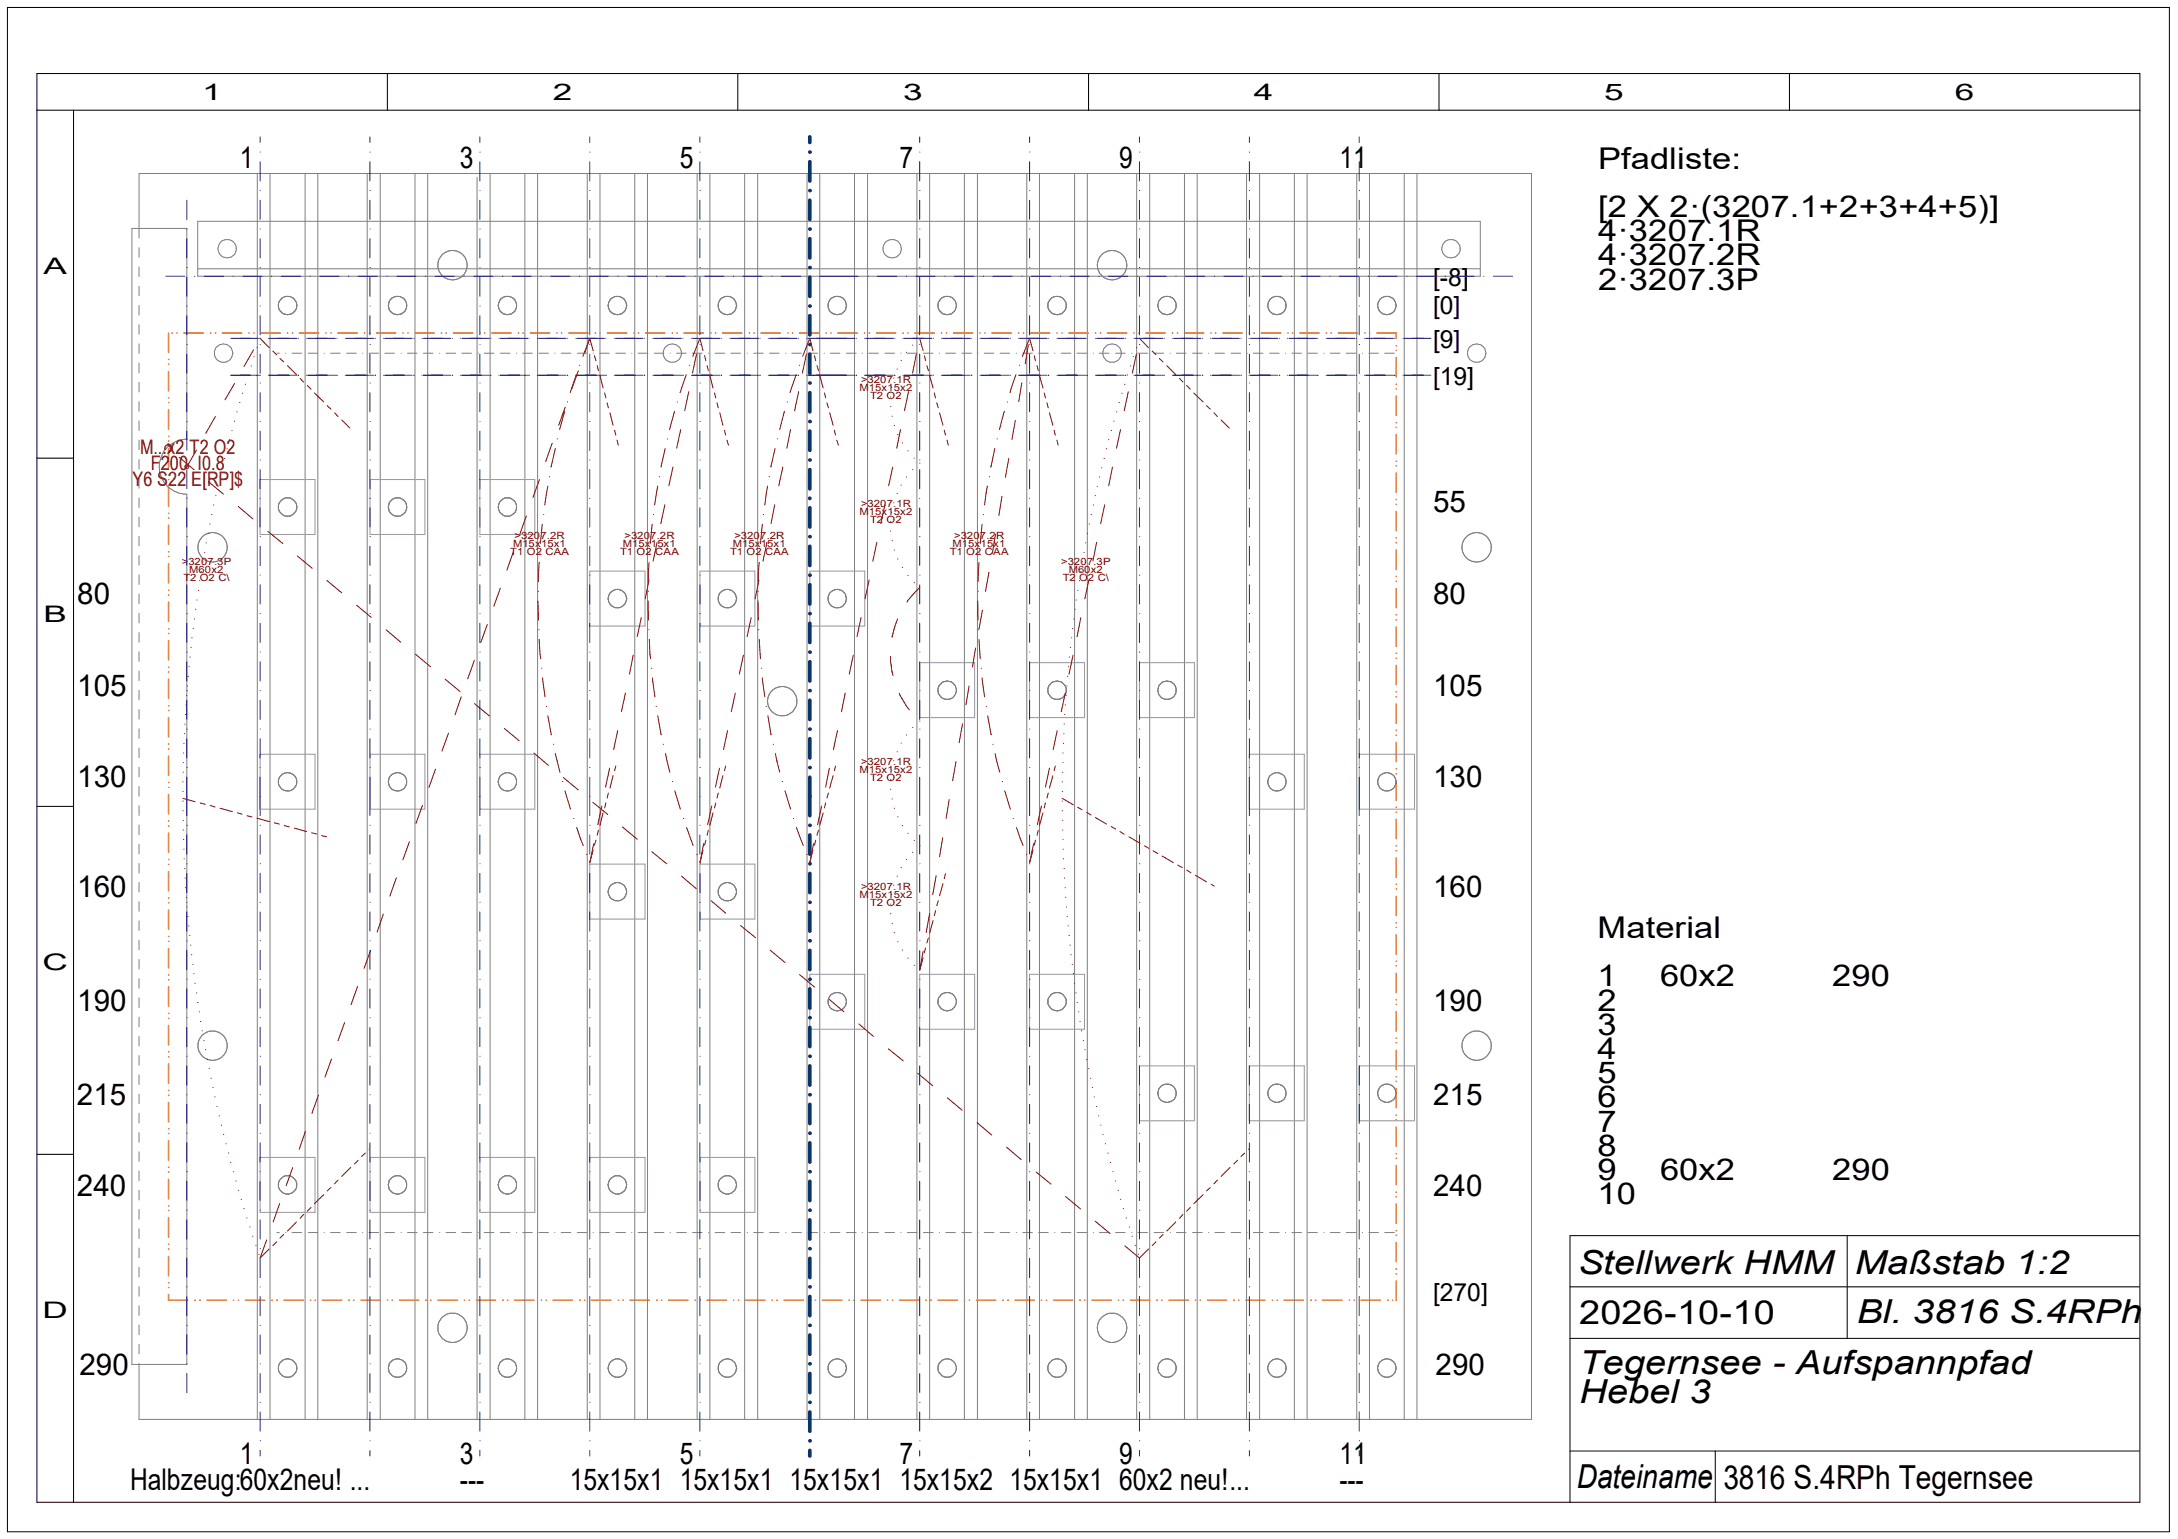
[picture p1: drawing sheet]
<svg xmlns="http://www.w3.org/2000/svg" width="297mm" height="210mm" viewBox="0 0 297 210" stroke-linecap="round" stroke-linejoin="round" font-family="sans-serif">
<defs><g id="words">
<g font-size="4.5">
<text x="215.2" y="173.8">Stellwerk HMM</text>
<text x="253" y="173.8">Maßstab 1:2</text>
<text x="215.4" y="180.6">2026-10-10</text>
<text x="253.2" y="180.5">Bl. 3816 S.4RPh</text>
<text x="215.4" y="187.4">Tegernsee - Aufspannpfad</text>
<text x="215.4" y="191.4">Hebel 3</text>
<text x="215.1" y="203">Dateiname</text>
<text x="235" y="203">3816 S.4RPh Tegernsee</text>
</g>
<g font-size="4.1">
<text x="32.7" y="22.9">1</text>
<text x="62.7" y="22.9">3</text>
<text x="92.7" y="22.9">5</text>
<text x="122.7" y="22.9">7</text>
<text x="152.7" y="22.9">9</text>
<text x="182.7" y="22.9">11</text>
<text x="218" y="23">Pfadliste:</text>
<text x="218" y="29.6">[2 X 2·(3207.1+2+3+4+5)]</text>
<text x="218" y="32.9">4·3207.1R</text>
<text x="218" y="36.2">4·3207.2R</text>
<text x="218" y="39.5">2·3207.3P</text>
<text x="195.4" y="69.9">55</text>
<text x="10.5" y="82.4">80</text>
<text x="195.4" y="82.4">80</text>
<text x="10.5" y="94.9">105</text>
<text x="195.4" y="94.9">105</text>
<text x="10.5" y="107.4">130</text>
<text x="195.4" y="107.4">130</text>
<text x="10.5" y="122.3">160</text>
<text x="195.4" y="122.3">160</text>
<text x="217.9" y="128">Material</text>
<text x="10.5" y="137.8">190</text>
<text x="195.4" y="137.8">190</text>
<text x="217.9" y="134.5">1</text>
<text x="217.9" y="137.8">2</text>
<text x="226.4" y="134.5">60x2</text>
<text x="249.9" y="134.5">290</text>
<text x="217.9" y="141.1">3</text>
<text x="217.9" y="144.4">4</text>
<text x="217.9" y="147.7">5</text>
<text x="10.5" y="150.7">215</text>
<text x="195.4" y="150.7">215</text>
<text x="217.9" y="151">6</text>
<text x="217.9" y="154.3">7</text>
<text x="217.9" y="157.6">8</text>
<text x="217.9" y="161">9</text>
<text x="226.4" y="161">60x2</text>
<text x="249.9" y="161">290</text>
<text x="10.5" y="163.2">240</text>
<text x="195.4" y="163.2">240</text>
<text x="217.9" y="164.3">10</text>
<text x="10.8" y="187.6">290</text>
<text x="195.8" y="187.6">290</text>
<text x="17.7" y="203.2">Halbzeug:60x2neu! ...</text>
<text x="32.7" y="199.7">1</text>
<text x="62.7" y="199.7">3</text>
<text x="62.7" y="203.2">---</text>
<text x="77.7" y="203.2">15x15x1 15x15x1 15x15x1 15x15x2 15x15x1 60x2 neu!...</text>
<text x="92.7" y="199.7">5</text>
<text x="122.7" y="199.7">7</text>
<text x="152.7" y="199.7">9</text>
<text x="182.7" y="199.7">11</text>
<text x="182.7" y="203.2">---</text>
</g>
<g font-size="3.4">
<text x="195.4" y="38.9">[-8]</text>
<text x="195.4" y="47.5">[9]</text>
<text x="195.4" y="42.9">[0]</text>
<text x="195.4" y="52.5">[19]</text>
<text x="195.4" y="177.5">[270]</text>
</g>
<g font-size="3.1">
<text x="27.6" y="13.6">1</text>
<text x="75.4" y="13.6">2</text>
<text x="123.2" y="13.6">3</text>
<text x="171" y="13.6">4</text>
<text x="218.8" y="13.6">5</text>
<text x="266.6" y="13.6">6</text>
<text x="5.9" y="37.3">A</text>
<text x="5.9" y="84.8">B</text>
<text x="5.8" y="132.3">C</text>
<text x="5.8" y="179.7">D</text>
</g>
<g font-size="2.7" fill="#800000">
<text x="19.1" y="61.9">M...x2 T2 O2</text>
<text x="20.6" y="64.1">F200 I0.8</text>
<text x="18.1" y="66.3">Y6 S22 E[RP]$</text>
</g>
<g font-size="1.4" fill="#800000">
<text x="117.2" y="53.3">M15x15x2</text>
<text x="117.4" y="52.2">&gt;3207.1R</text>
<text x="118.7" y="54.4">T2 O2</text>
<text x="117.2" y="70.3">M15x15x2</text>
<text x="117.4" y="69.2">&gt;3207.1R</text>
<text x="118.7" y="71.4">T2 O2</text>
<text x="24.8" y="77">&gt;3207.3P</text>
<text x="69.6" y="75.6">T1 O2 CAA</text>
<text x="70" y="74.5">M15x15x1</text>
<text x="70.2" y="73.4">&gt;3207.2R</text>
<text x="84.6" y="75.6">T1 O2 CAA</text>
<text x="85" y="74.5">M15x15x1</text>
<text x="85.2" y="73.4">&gt;3207.2R</text>
<text x="99.6" y="75.6">T1 O2 CAA</text>
<text x="99.9" y="74.5">M15x15x1</text>
<text x="100.2" y="73.4">&gt;3207.2R</text>
<text x="129.5" y="75.6">T1 O2 CAA</text>
<text x="129.9" y="74.5">M15x15x1</text>
<text x="130.1" y="73.4">&gt;3207.2R</text>
<text x="144.7" y="77">&gt;3207.3P</text>
<text x="25" y="79.2">T2 O2 C\</text>
<text x="25.8" y="78.1">M60x2</text>
<text x="144.9" y="79.2">T2 O2 C\</text>
<text x="145.8" y="78.1">M60x2</text>
<text x="117.2" y="105.5">M15x15x2</text>
<text x="117.4" y="104.4">&gt;3207.1R</text>
<text x="118.7" y="106.6">T2 O2</text>
<text x="117.2" y="122.5">M15x15x2</text>
<text x="117.4" y="121.4">&gt;3207.1R</text>
<text x="118.7" y="123.6">T2 O2</text>
</g>
</g></defs>
<g fill="none" stroke="#000" stroke-width=".14">
<path d="M1 1h294.9v207.9h-294.9zM5 10h286.8v194.9h-286.8zM5 15h286.8M10 15v189.9M52.8 10v5M100.6 10v5M148.5 10v5M196.3 10v5M244 10v5M5 62.5h5M5 110h5M5 157.4h5"/>
<path d="M214.1 175.5h77.7M251.9 168.5v14M291.8 168.5h-77.7v36.4M214.1 182.5h77.7M214.1 197.9h77.7M233.9 197.9v7"/>
</g>
<g fill="none" stroke="#808080" stroke-width=".14">
<path d="M19 32.5v-8.8h189.9v169.9h-189.9v-7.6M19 33.8v1.3M19 36.4v1.3M19 39v1.3M27 30.2h174.9v7.5h-174.9zM27 36.7h174.9M32.2 33.9h.1M35.1 23.7v169.9M36.8 23.7v169.9M41.6 23.7v169.9M43.3 23.7v169.9M50.1 23.7v169.9"/>
<path d="M51.9 23.7v169.9M56.6 23.7v169.9M58.3 23.7v169.9M63.7 36.2h.1M65.1 24.2v169.4M66.8 23.7v169.9M71.6 23.7v169.9M73.3 23.7v169.9M80.1 23.7v169.9M81.8 23.7v169.9M86.6 23.7v169.9M88.3 23.7v169.9"/>
<path d="M95.1 23.7v169.9M96.8 23.7v169.9M101.6 23.7v169.9M103.3 23.7v169.9M110.1 23.7v169.9M111.8 23.7v169.9M116.5 23.7v169.9M118.3 23.7v169.9M122.9 33.9h.1M125 23.7v169.9M126.8 23.7v169.9M131.5 23.7v169.9"/>
<path d="M133.3 23.7v169.9M140 23.7v169.9M141.8 23.7v169.9M146.6 23.7v169.9M148.3 23.7v169.9M153.7 36.2h.1M155 23.7v169.9M156.8 23.7v169.9M161.5 23.7v169.9M163.3 23.7v169.9M170 23.7v169.9M171.8 23.7v169.9"/>
<path d="M176.5 23.7v169.9M178.3 23.7v169.9M185 23.7v169.9M186.8 23.7v169.9M191.5 23.7v169.9M193.2 23.7v169.9M199.1 33.9h.1M19 41.7v1.3M19 44.3v1.3M19 46.9v1.3M19 49.5v1.3M19 52.2v1.3"/>
<path d="M19 54.8v1.3M19 57.4v1.3M25.5 59.9v-28.7h-7.5v154.9h7.5v-118.7a3.4 3.4 0 0 1-1.7-.4l-.8-.5a3.8 3.8 0 0 1 0-5.7l1.3-.7 1.2-.2M31.7 48.2h.1M37.8 48.2h.3M38.9 48.2h.1M39.8 48.2h1.3M40.5 41.7h.1M42 48.2h1.3M44.2 48.2h.1M45.1 48.2h1.3M47.3 48.2h1.3"/>
<path d="M49.4 48.2h.1M50.3 48.2h1.3M52.5 48.2h1.3M54.7 48.2h.1M55.5 41.7h.1M55.6 48.2h1.3M57.7 48.2h1.4M59.9 48.2h.1M60.8 48.2h1.3M63 48.2h1.3M65.2 48.2h.1M66 48.2h1.3"/>
<path d="M68.2 48.2h1.4M70.4 41.7h.1M70.4 48.2h.1M71.3 48.2h1.3M73.5 48.2h1.3M75.6 48.2h.1M76.5 48.2h1.3M78.7 48.2h1.3M80.9 48.2h.1M81.8 48.2h1.3M84 48.2h1.3M85.5 41.7h.1"/>
<path d="M86.1 48.2h.1M87 48.2h1.3M89.2 48.2h1.3M91.4 48.2h.1M92.3 48.2h1.3M94.4 48.2h1.4M96.6 48.2h.1M97.5 48.2h1.3M99.7 48.2h1.3M100.5 41.7h.1M101.9 48.2h.1M102.8 48.2h1.3"/>
<path d="M104.9 48.2h1.4M107.1 48.2h.1M108 48.2h1.3M110.2 48.2h1.3M112.4 48.2h.1M113.2 48.2h1.4M115.4 41.7h.1M115.4 48.2h1.4M117.6 48.2h.1M118.5 48.2h1.3M120.7 48.2h1.3M122.8 48.2h.1"/>
<path d="M123.7 48.2h1.3M125.9 48.2h1.4M128.1 48.2h.1M129 48.2h1.3M130.4 41.7h.1M131.2 48.2h1.3M133.3 48.2h.1M134.2 48.2h1.3M136.4 48.2h1.3M138.6 48.2h.1M139.5 48.2h1.3M141.6 48.2h1.4"/>
<path d="M143.8 48.2h.1M144.7 48.2h1.3M145.4 41.7h.1M146.9 48.2h1.3M149.1 48.2h.1M149.9 48.2h1.4M152.1 48.2h1.4M154.3 48.2h.1M155.2 48.2h1.3M157.4 48.2h1.3M159.6 48.2h.1M160.4 41.7h.1"/>
<path d="M160.4 48.2h1.4M162.6 48.2h1.4M164.8 48.2h.1M165.7 48.2h1.3M167.9 48.2h1.3M170 48.2h.1M170.9 48.2h1.4M173.1 48.2h1.4M175.3 48.2h.1M175.4 41.7h.1M176.2 48.2h1.3M178.3 48.2h1.4"/>
<path d="M180.5 48.2h.1M181.4 48.2h1.3M183.6 48.2h1.3M185.8 48.2h.1M186.7 48.2h1.3M188.8 48.2h1.4M190.4 41.7h.1M202.6 48.2h.1M19 60v1.3M19 62.7v1.3M19 65.3v1.3M19 67.9v1.3"/>
<path d="M19 70.5v1.3M19 73.2v1.3M19 75.8v1.3M19 78.4v1.3M31 74.6h.1M40.5 69.2h.1M55.5 69.2h.1M70.4 69.2h.1M203.4 74.6h.1M19 81v1.3M19 83.7v1.3M19 86.3v1.3"/>
<path d="M19 88.9v1.3M19 91.5v1.3M19 94.1v1.4M19 96.8v1.3M19 99.4v1.3M85.5 81.7h.1M100.5 81.7h.1M108.7 95.6h.1M115.4 81.7h.1M130.4 94.1h.1M145.4 94.1h.1M160.4 94.1h.1"/>
<path d="M19 102v1.3M19 104.6v1.4M19 107.3v1.3M19 109.9v1.3M19 112.5v1.3M19 115.1v1.4M19 117.8v1.3M38 106.6h.1M53 106.6h.1M67.9 106.6h.1M172.9 106.6h.1M187.9 106.6h.1"/>
<path d="M19 120.4v1.3M19 123v1.3M19 125.6v1.3M19 128.2v1.3M19 130.9v1.3M19 133.5v1.3M19 136.1v1.3M19 138.7v1.3M82.9 121.6h.1M98 121.6h.1M112.9 136.6h.1M127.9 136.6h.1"/>
<path d="M142.9 136.6h.1M19 141.4v1.3M19 144v1.3M19 146.6v1.3M19 149.2v1.3M19 151.8v1.4M19 154.5v1.3M19 157.1v1.3M19 159.7v1.3M31 142.6h.1M157.9 149.1h.1M172.9 149.1h.1"/>
<path d="M187.9 149.1h.1M203.4 142.6h.1M19 162.3v1.4M19 165v1.3M19 167.6v1.3M19 170.2v1.3M19 172.8v1.4M19 175.5v1.3M19 178.1v1.3M37.8 168.1h.3M38 161.6h.1M38.9 168.1h.1"/>
<path d="M39.8 168.1h1.3M42 168.1h1.3M44.2 168.1h.1M45.1 168.1h1.3M47.3 168.1h1.3M49.4 168.1h.1M50.3 168.1h1.3M52.5 168.1h1.3M53 161.6h.1M54.7 168.1h.1M55.6 168.1h1.3M57.7 168.1h1.4"/>
<path d="M59.9 168.1h.1M60.8 168.1h1.3M63 168.1h1.3M65.2 168.1h.1M66 168.1h1.3M67.9 161.6h.1M68.2 168.1h1.4M70.4 168.1h.1M71.3 168.1h1.3M73.5 168.1h1.3M75.6 168.1h.1M76.5 168.1h1.3"/>
<path d="M78.7 168.1h1.3M80.9 168.1h.1M81.8 168.1h1.3M82.9 161.6h.1M84 168.1h1.3M86.1 168.1h.1M87 168.1h1.3M89.2 168.1h1.3M91.4 168.1h.1M92.3 168.1h1.3M94.4 168.1h1.4M96.6 168.1h.1"/>
<path d="M97.5 168.1h1.3M98 161.6h.1M99.7 168.1h1.3M101.9 168.1h.1M102.8 168.1h1.3M104.9 168.1h1.4M107.1 168.1h.1M108 168.1h1.3M110.2 168.1h1.3M112.4 168.1h.1M113.2 168.1h1.4M115.4 168.1h1.4"/>
<path d="M117.6 168.1h.1M118.5 168.1h1.3M120.7 168.1h1.3M122.8 168.1h.1M123.7 168.1h1.3M125.9 168.1h1.4M128.1 168.1h.1M129 168.1h1.3M131.2 168.1h1.3M133.3 168.1h.1M134.2 168.1h1.3M136.4 168.1h1.3"/>
<path d="M138.6 168.1h.1M139.5 168.1h1.3M141.6 168.1h1.4M143.8 168.1h.1M144.7 168.1h1.3M146.9 168.1h1.3M149.1 168.1h.1M149.9 168.1h1.4M152.1 168.1h1.4M154.3 168.1h.1M155.2 168.1h1.3M157.4 168.1h1.3"/>
<path d="M159.6 168.1h.1M160.4 168.1h1.4M162.6 168.1h1.4M164.8 168.1h.1M165.7 168.1h1.3M167.9 168.1h1.3M170 168.1h.1M170.9 168.1h1.4M173.1 168.1h1.4M175.3 168.1h.1M176.2 168.1h1.3M178.3 168.1h1.4"/>
<path d="M180.5 168.1h.1M181.4 168.1h1.3M183.6 168.1h1.3M185.8 168.1h.1M186.7 168.1h1.3M188.8 168.1h1.4M19 180.7v1.3M19 183.3v1.4M40.5 186.6h.1M55.5 186.6h.1M63.7 181.1h.1M70.4 186.6h.1"/>
<path d="M85.5 186.6h.1M100.5 186.6h.1M115.4 186.6h.1M130.4 186.6h.1M145.4 186.6h.1M153.7 181.1h.1M160.4 186.6h.1M175.4 186.6h.1M190.4 186.6h.1"/>
<circle cx="31" cy="33.9" r="1.25"/>
<circle cx="61.7" cy="36.2" r="2.01"/>
<circle cx="121.7" cy="33.9" r="1.25"/>
<circle cx="151.7" cy="36.2" r="2.01"/>
<circle cx="197.9" cy="33.9" r="1.25"/>
<circle cx="30.5" cy="48.2" r="1.26"/>
<circle cx="39.2" cy="41.7" r="1.25"/>
<circle cx="54.2" cy="41.7" r="1.27"/>
<circle cx="69.2" cy="41.7" r="1.26"/>
<circle cx="84.2" cy="41.7" r="1.27"/>
<circle cx="91.7" cy="48.2" r="1.25"/>
<circle cx="99.2" cy="41.6" r="1.26"/>
<circle cx="114.2" cy="41.7" r="1.25"/>
<circle cx="129.2" cy="41.7" r="1.25"/>
<circle cx="144.2" cy="41.7" r="1.25"/>
<circle cx="151.7" cy="48.2" r="1.26"/>
<circle cx="159.2" cy="41.7" r="1.27"/>
<circle cx="174.2" cy="41.7" r="1.26"/>
<circle cx="189.1" cy="41.7" r="1.27"/>
<circle cx="201.4" cy="48.2" r="1.25"/>
<circle cx="29" cy="74.7" r="2.01"/>
<circle cx="39.2" cy="69.2" r="1.26"/>
<circle cx="54.2" cy="69.2" r="1.25"/>
<circle cx="69.2" cy="69.2" r="1.25"/>
<circle cx="201.4" cy="74.6" r="2.02"/>
<circle cx="84.2" cy="81.7" r="1.25"/>
<circle cx="99.2" cy="81.6" r="1.26"/>
<circle cx="106.7" cy="95.6" r="2"/>
<circle cx="114.2" cy="81.7" r="1.25"/>
<circle cx="129.2" cy="94.1" r="1.27"/>
<circle cx="144.2" cy="94.1" r="1.27"/>
<circle cx="159.1" cy="94.1" r="1.27"/>
<circle cx="39.2" cy="106.6" r="1.26"/>
<circle cx="54.2" cy="106.6" r="1.25"/>
<circle cx="69.2" cy="106.7" r="1.26"/>
<circle cx="174.1" cy="106.7" r="1.26"/>
<circle cx="189.1" cy="106.6" r="1.26"/>
<circle cx="84.2" cy="121.6" r="1.25"/>
<circle cx="99.2" cy="121.6" r="1.25"/>
<circle cx="114.2" cy="136.6" r="1.25"/>
<circle cx="129.2" cy="136.6" r="1.25"/>
<circle cx="144.2" cy="136.6" r="1.25"/>
<circle cx="29" cy="142.6" r="2"/>
<circle cx="159.2" cy="149.1" r="1.25"/>
<circle cx="174.1" cy="149.1" r="1.25"/>
<circle cx="189.1" cy="149.1" r="1.26"/>
<circle cx="201.4" cy="142.6" r="1.99"/>
<circle cx="39.2" cy="161.6" r="1.24"/>
<circle cx="54.2" cy="161.6" r="1.26"/>
<circle cx="69.2" cy="161.6" r="1.26"/>
<circle cx="84.2" cy="161.6" r="1.26"/>
<circle cx="99.2" cy="161.6" r="1.25"/>
<circle cx="39.2" cy="186.6" r="1.26"/>
<circle cx="54.2" cy="186.6" r="1.26"/>
<circle cx="61.7" cy="181.1" r="1.98"/>
<circle cx="69.2" cy="186.6" r="1.25"/>
<circle cx="84.2" cy="186.6" r="1.25"/>
<circle cx="99.2" cy="186.6" r="1.26"/>
<circle cx="114.2" cy="186.6" r="1.25"/>
<circle cx="129.2" cy="186.6" r="1.26"/>
<circle cx="144.2" cy="186.6" r="1.26"/>
<circle cx="151.7" cy="181.1" r="2.01"/>
<circle cx="159.2" cy="186.6" r="1.26"/>
<circle cx="174.2" cy="186.6" r="1.25"/>
<circle cx="189.2" cy="186.6" r="1.25"/>
</g>
<g fill="none" stroke="#ff8000" stroke-width=".21">
<path d="M23 45.4v2.6M23 50.7v2.6M23 55.9v2.6M23 49h.1M23 49.7h.1M23 54.3h.1M23 54.9h.1M23 59.5h.1M23.4 45.4h.1M24.1 45.4h.1M25.1 45.4h2.6M28.7 45.4h.1"/>
<path d="M29.4 45.4h.1M30.3 45.4h2.7M33.9 45.4h.1M34.6 45.4h.1M35.6 45.4h2.6M39.2 45.4h.1M39.9 45.4h.1M40.8 45.4h2.7M44.4 45.4h.1M45.1 45.4h.1M46.1 45.4h2.6M49.7 45.4h.1"/>
<path d="M50.4 45.4h.1M51.3 45.4h2.7M54.9 45.4h.1M55.6 45.4h.1M56.6 45.4h2.6M60.2 45.4h.1M60.8 45.4h.1M61.8 45.4h2.7M65.4 45.4h.1M66.1 45.4h.1M67.1 45.4h2.6M70.7 45.4h.1"/>
<path d="M71.3 45.4h.1M72.3 45.4h2.7M75.9 45.4h.1M76.6 45.4h.1M77.6 45.4h2.6M81.2 45.4h.1M81.8 45.4h.1M82.8 45.4h2.7M86.4 45.4h.1M87.1 45.4h.1M88 45.4h2.7M91.7 45.4h.1"/>
<path d="M92.3 45.4h.1M93.3 45.4h2.6M96.9 45.4h.1M97.6 45.4h.1M98.5 45.4h2.7M102.2 45.4h.1M102.8 45.4h.1M103.8 45.4h2.6M107.4 45.4h.1M108.1 45.4h.1M109 45.4h2.7M112.6 45.4h.1"/>
<path d="M113.3 45.4h.1M114.3 45.4h2.6M117.9 45.4h.1M118.6 45.4h.1M119.5 45.4h2.7M123.1 45.4h.1M123.8 45.4h.1M124.8 45.4h2.6M128.4 45.4h.1M129.1 45.4h.1M130 45.4h2.7M133.6 45.4h.1"/>
<path d="M134.3 45.4h.1M135.3 45.4h2.6M138.9 45.4h.1M139.6 45.4h.1M140.5 45.4h2.7M144.1 45.4h.1M144.8 45.4h.1M145.8 45.4h2.6M149.4 45.4h.1M150.1 45.4h.1M151 45.4h2.7M154.6 45.4h.1"/>
<path d="M155.3 45.4h.1M156.3 45.4h2.6M159.9 45.4h.1M160.6 45.4h.1M161.5 45.4h2.7M165.1 45.4h.1M165.8 45.4h.1M166.8 45.4h2.6M170.4 45.4h.1M171 45.4h.1M172 45.4h2.7M175.6 45.4h.1"/>
<path d="M176.3 45.4h.1M177.3 45.4h2.6M180.9 45.4h.1M181.5 45.4h.1M182.5 45.4h2.7M186.1 45.4h.1M186.8 45.4h.1M187.8 45.4h2.6v.7M190.4 48.8v2.6M190.4 54v2.6M190.4 59.3v2.6M190.4 58.3h.1"/>
<path d="M190.4 57.7h.1M190.4 53h.1M190.4 52.4h.1M190.4 47.8h.1M190.4 47.2h.1M23 61.2v2.6M23 66.4v2.6M23 71.6v2.7M23 76.9v2.6M23 60.2h.1M23 64.8h.1M23 65.4h.1"/>
<path d="M23 70h.1M23 70.7h.1M23 75.3h.1M23 75.9h.1M190.4 64.5v2.6M190.4 68.1v.1M190.4 69.8v2.6M190.4 75v2.6M190.4 79.3h.1M190.4 78.6h.1M190.4 74h.1M190.4 73.4h.1"/>
<path d="M190.4 68.8h.1M190.4 63.5h.1M190.4 62.9h.1M23 82.1v2.7M23 87.4v2.6M23 92.6v2.6M23 97.9v2.6M23 80.5h.1M23 81.2h.1M23 85.8h.1M23 86.4h.1M23 91h.1"/>
<path d="M23 91.7h.1M23 96.3h.1M23 96.9h.1M190.4 80.3v2.6M190.4 85.5v2.6M190.4 90.8v2.6M190.4 96v2.6M190.4 99.6h.1M190.4 95h.1M190.4 94.4h.1M190.4 89.8h.1M190.4 89.1h.1"/>
<path d="M190.4 84.5h.1M190.4 83.9h.1M23 103.1v2.6M23 108.4v2.6M23 113.6v2.6M23 118.9v2.6M23 101.5h.1M23 102.2h.1M23 106.7h.1M23 107.4h.1M23 112h.1M23 112.6h.1"/>
<path d="M23 117.2h.1M23 117.9h.1M190.4 101.3v2.6M190.4 106.5v2.6M190.4 111.8v2.6M190.4 117v2.6M190.4 116h.1M190.4 115.4h.1M190.4 110.8h.1M190.4 110.1h.1M190.4 105.5h.1M190.4 104.9h.1"/>
<path d="M190.4 100.3h.1M23 124.1v2.6M23 129.4v2.6M23 134.6v2.6M23 139.9v2.6M23 122.5h.1M23 123.1h.1M23 127.7h.1M23 128.4h.1M23 133h.1M23 133.6h.1M23 138.2h.1"/>
<path d="M23 138.9h.1M190.4 122.3v2.6M190.4 127.5v2.6M190.4 132.8v2.6M190.4 138v2.6M190.4 137h.1M190.4 136.4h.1M190.4 131.7h.1M190.4 131.1h.1M190.4 126.5h.1M190.4 125.9h.1M190.4 121.2h.1"/>
<path d="M190.4 120.6h.1M23 145.1v2.6M23 150.4v2.6M23 155.6v2.6M23 143.5h.1M23 144.1h.1M23 148.7h.1M23 149.4h.1M23 154h.1M23 154.6h.1M23 159.2h.1M23 159.9h.1"/>
<path d="M190.4 143.3v2.6M190.4 148.5v2.6M190.4 153.7v2.6M190.4 159v2.6M190.4 158h.1M190.4 157.4h.1M190.4 152.7h.1M190.4 152.1h.1M190.4 147.5h.1M190.4 146.9h.1M190.4 142.2h.1M190.4 141.6h.1"/>
<path d="M23 176.6v.7h2.6M23 160.9v2.6M23 166.1v2.6M23 171.4v2.6M23 164.5h.1M23 165.1h.1M23 169.7h.1M23 170.3h.1M23 175h.1M23 175.6h.1M26.6 177.3h.1M27.3 177.3h.1"/>
<path d="M28.2 177.3h2.7M31.8 177.3h.1M32.5 177.3h.1M33.5 177.3h2.6M37.1 177.3h.1M37.8 177.3h.1M38.7 177.3h2.7M42.3 177.3h.1M43 177.3h.1M44 177.3h2.6M47.6 177.3h.1M48.2 177.3h.1"/>
<path d="M49.2 177.3h2.7M52.8 177.3h.1M53.5 177.3h.1M54.5 177.3h2.6M58.1 177.3h.1M58.7 177.3h.1M59.7 177.3h2.7M63.3 177.3h.1M64 177.3h.1M65 177.3h2.6M68.6 177.3h.1M69.2 177.3h.1"/>
<path d="M70.2 177.3h2.6M73.8 177.3h.1M74.5 177.3h.1M75.4 177.3h2.7M79.1 177.3h.1M79.7 177.3h.1M80.7 177.3h2.6M84.3 177.3h.1M85 177.3h.1M85.9 177.3h2.7M89.6 177.3h.1M90.2 177.3h.1"/>
<path d="M91.2 177.3h2.6M94.8 177.3h.1M95.5 177.3h.1M96.4 177.3h2.7M100 177.3h.1M100.7 177.3h.1M101.7 177.3h2.6M105.3 177.3h.1M106 177.3h.1M106.9 177.3h2.7M110.5 177.3h.1M111.2 177.3h.1"/>
<path d="M112.2 177.3h2.6M115.8 177.3h.1M116.5 177.3h.1M117.4 177.3h2.7M121 177.3h.1M121.7 177.3h.1M122.7 177.3h2.6M126.3 177.3h.1M127 177.3h.1M127.9 177.3h2.7M131.5 177.3h.1M132.2 177.3h.1"/>
<path d="M133.2 177.3h2.6M136.8 177.3h.1M137.5 177.3h.1M138.4 177.3h2.7M142 177.3h.1M142.7 177.3h.1M143.7 177.3h2.6M147.3 177.3h.1M147.9 177.3h.1M148.9 177.3h2.6M152.5 177.3h.1M153.2 177.3h.1"/>
<path d="M154.2 177.3h2.6M157.8 177.3h.1M158.4 177.3h.1M159.4 177.3h2.6M163 177.3h.1M163.7 177.3h.1M164.7 177.3h2.6M168.3 177.3h.1M168.9 177.3h.1M169.9 177.3h2.6M173.5 177.3h.1M174.2 177.3h.1"/>
<path d="M175.1 177.3h2.7M178.8 177.3h.1M179.4 177.3h.1M180.4 177.3h2.6M184 177.3h.1M184.7 177.3h.1M185.6 177.3h2.7M189.3 177.3h.1M189.9 177.3h.1M190.4 164.2v2.6M190.4 169.5v2.6M190.4 173.1h.1"/>
<path d="M190.4 174.7v2.6M190.4 173.7h.1M190.4 168.5h.1M190.4 167.9h.1M190.4 163.2h.1M190.4 162.6h.1"/>
</g>
<g fill="none" stroke="#00f" stroke-width=".14">
<path d="M35.5 18.7v.7M50.5 18.7v.7M65.4 18.7v.7M80.4 18.7v.7M95.5 18.7v.7M125.4 18.7v.7M140.4 18.7v.7M155.4 18.7v.7M170.4 18.7v.7M185.4 18.7v.7M22.6 37.7h2.6M25.5 27.3v2.6"/>
<path d="M25.5 32.6v2.6M25.5 37.8v2.6M25.5 36.5h.1M25.5 31.2h.1M26.5 37.7h.1M27.9 37.7h2.6M31.8 37.7h.1M33.1 37.7h2.6M35.5 36.5h.1M35.5 31.2h.1M35.5 22.1v2.6M35.5 27.3v2.6"/>
<path d="M35.5 32.6v2.6M35.5 37.8v2.6M35.5 26h.1M35.5 20.7h.1M37 37.7h.1M38.4 37.7h2.6M42.3 37.7h.1M43.6 37.7h2.6M47.5 37.7h.1M48.8 37.7h2.7M50.5 36.5h.1M50.5 31.2h.1"/>
<path d="M50.5 26h.1M50.5 20.7h.1M50.5 22.1v2.6M50.5 27.3v2.6M50.5 32.6v2.6M50.5 37.8v2.6M52.8 37.7h.1M54.1 37.7h2.6M58 37.7h.1M59.3 37.7h2.7M63.3 37.7h.1M64.6 37.7h2.6"/>
<path d="M65.4 36.5h.1M65.4 31.2h.1M65.4 26h.1M65.4 20.7h.1M65.4 22.1v2.6M65.4 27.3v2.6M65.4 32.6v2.6M65.4 37.8v2.6M68.5 37.7h.1M69.8 37.7h2.7M73.8 37.7h.1M75.1 37.7h2.6"/>
<path d="M79 37.7h.1M80.3 37.7h2.7M80.4 36.5h.1M80.4 31.2h.1M80.4 26h.1M80.4 20.7h.1M80.4 22.1v2.6M80.4 27.3v2.6M80.4 32.6v2.6M80.4 37.8v2.6M84.3 37.7h.1M85.6 37.7h2.6"/>
<path d="M89.5 37.7h.1M90.8 37.7h2.7M94.8 37.7h.1M95.5 36.5h.1M95.5 31.2h.1M95.5 26h.1M95.5 20.7h.1M95.5 22.1v2.6M95.5 27.3v2.6M95.5 32.6v2.6M95.5 37.8v2.6M96.1 37.7h2.6"/>
<path d="M100 37.7h.1M101.3 37.7h2.6M105.2 37.7h.1M106.5 37.7h2.7M110.5 37.7h.1M111.8 37.7h5.2M118.4 37.7h.1M119.7 37.7h2.6M123.6 37.7h.1M124.9 37.7h2.6M125.4 36.5h.1M125.4 31.2h.1"/>
<path d="M125.4 26h.1M125.4 20.7h.1M125.4 22.1v2.6M125.4 27.3v2.6M125.4 32.6v2.6M125.4 37.8v2.6M128.9 37.7h.1M130.2 37.7h2.6M134.1 37.7h.1M135.4 37.7h2.6M139.4 37.7h.1M140.4 36.5h.1"/>
<path d="M140.4 31.2h.1M140.4 26h.1M140.4 20.7h.1M140.4 22.1v2.6M140.4 27.3v2.6M140.4 32.6v2.6M140.4 37.8v2.6M140.7 37.7h2.6M144.6 37.7h.1M145.9 37.7h2.6M149.9 37.7h.1M151.2 37.7h2.6"/>
<path d="M155.1 37.7h.1M155.4 36.5h.1M155.4 31.2h.1M155.4 26h.1M155.4 20.7h.1M155.4 22.1v2.6M155.4 27.3v2.6M155.4 32.6v2.6M155.4 37.8v2.6M156.4 37.7h2.6M160.4 37.7h.1M161.7 37.7h2.6"/>
<path d="M165.6 37.7h.1M166.9 37.7h2.6M170.4 36.5h.1M170.4 31.2h.1M170.4 26h.1M170.4 20.7h.1M170.4 22.1v2.6M170.4 27.3v2.6M170.4 32.6v2.6M170.4 37.8v2.6M170.9 37.7h.1M172.2 37.7h2.6"/>
<path d="M176.1 37.7h.1M177.4 37.7h2.6M181.4 37.7h.1M182.7 37.7h2.6M185.4 36.5h.1M185.4 31.2h.1M185.4 26h.1M185.4 20.7h.1M185.4 22.1v2.6M185.4 27.3v2.6M185.4 32.6v2.6M185.4 37.8v2.6"/>
<path d="M186.6 37.7h.1M187.9 37.7h2.6M191.9 37.7h.1M193.2 37.7h2.6M197.1 37.7h.1M198.4 37.7h2.6M202.3 37.7h.1M203.7 37.7h2.6M25.5 43.1v2.6M25.5 48.3v2.6M25.5 53.6v2.6M25.5 58.8v2.6"/>
<path d="M25.5 57.5h.1M25.5 52.2h.1M25.5 47h.1M25.5 41.7h.1M31.5 46.1h3.8M31.5 51.2h3.8M35.4 46.1h.1M35.4 51.2h.1M35.5 57.5h.1M35.5 52.2h.1M35.5 47h.1M35.5 41.7h.1"/>
<path d="M35.5 43.1v2.6M35.5 48.3v2.6M35.5 53.6v2.6M35.5 58.8v2.6M36.6 46.1h.1M36.6 51.2h.1M36.7 46.1h3.8M36.7 51.2h3.8M40.7 46.1h.1M40.7 51.2h.1M41.8 46.1h.1M41.8 51.2h.1"/>
<path d="M42 46.1h3.8M42 51.2h3.8M45.9 46.1h.1M45.9 51.2h.1M47.1 46.1h.1M47.1 51.2h.1M47.2 46.1h3.8M47.2 51.2h3.8M50.5 57.5h.1M50.5 52.2h.1M50.5 47h.1M50.5 41.7h.1"/>
<path d="M50.5 43.1v2.6M50.5 48.3v2.6M50.5 53.6v2.6M50.5 58.8v2.6M51.2 46.1h.1M51.2 51.2h.1M52.3 46.1h.1M52.3 51.2h.1M52.5 46.1h3.7M52.5 51.2h3.7M56.4 46.1h.1M56.4 51.2h.1"/>
<path d="M57.5 46.1h.1M57.5 51.2h.1M57.7 46.1h3.8M57.7 51.2h3.8M61.7 46.1h.1M61.7 51.2h.1M62.8 46.1h.1M62.8 51.2h.1M63 46.1h3.7M63 51.2h3.7M65.4 57.5h.1M65.4 52.2h.1"/>
<path d="M65.4 47h.1M65.4 41.7h.1M65.4 43.1v2.6M65.4 48.3v2.6M65.4 53.6v2.6M65.4 58.8v2.6M66.9 46.1h.1M66.9 51.2h.1M68 46.1h.1M68 51.2h.1M68.2 46.1h3.8M68.2 51.2h3.8"/>
<path d="M72.1 46.1h.1M72.1 51.2h.1M73.3 46.1h.1M73.3 51.2h.1M73.4 46.1h3.8M73.4 51.2h3.8M77.4 46.1h.1M77.4 51.2h.1M78.5 46.1h.1M78.5 51.2h.1M78.7 46.1h3.8M78.7 51.2h3.8"/>
<path d="M80.4 57.5h.1M80.4 52.2h.1M80.4 47h.1M80.4 41.7h.1M80.4 43.1v2.6M80.4 48.3v2.6M80.4 53.6v2.6M80.4 58.8v2.6M82.6 46.1h.1M82.6 51.2h.1M83.8 46.1h.1M83.8 51.2h.1"/>
<path d="M83.9 46.1h3.8M83.9 51.2h3.8M87.9 46.1h.1M87.9 51.2h.1M89 46.1h.1M89 51.2h.1M89.2 46.1h3.8M89.2 51.2h3.8M93.1 46.1h.1M93.1 51.2h.1M94.3 46.1h.1M94.3 51.2h.1"/>
<path d="M94.4 46.1h3.8M94.4 51.2h3.8M95.5 57.5h.1M95.5 52.2h.1M95.5 47h.1M95.5 41.7h.1M95.5 43.1v2.6M95.5 48.3v2.6M95.5 53.6v2.6M95.5 58.8v2.6M98.4 46.1h.1M98.4 51.2h.1"/>
<path d="M99.5 46.1h.1M99.5 51.2h.1M99.7 46.1h3.8M99.7 51.2h3.8M103.6 46.1h.1M103.6 51.2h.1M104.8 46.1h.1M104.8 51.2h.1M104.9 46.1h3.8M104.9 51.2h3.8M108.9 46.1h.1M108.9 51.2h.1"/>
<path d="M110 46.1h.1M110 51.2h.1M110.2 46.1h6.4M110.2 51.2h6.4M116.8 46.1h.1M116.8 51.2h.1M117.9 46.1h.1M117.9 51.2h.1M118.1 46.1h3.7M118.1 51.2h3.7M122 46.1h.1M122 51.2h.1"/>
<path d="M123.1 46.1h.1M123.1 51.2h.1M123.3 46.1h3.8M123.3 51.2h3.8M125.4 57.5h.1M125.4 52.2h.1M125.4 47h.1M125.4 41.7h.1M125.4 43.1v2.6M125.4 48.3v2.6M125.4 53.6v2.6M125.4 58.8v2.6"/>
<path d="M127.3 46.1h.1M127.3 51.2h.1M128.4 46.1h.1M128.4 51.2h.1M128.6 46.1h3.7M128.6 51.2h3.7M132.5 46.1h.1M132.5 51.2h.1M133.6 46.1h.1M133.6 51.2h.1M133.8 46.1h3.8M133.8 51.2h3.8"/>
<path d="M137.7 46.1h.1M137.7 51.2h.1M138.9 46.1h.1M138.9 51.2h.1M139.1 46.1h3.7M139.1 51.2h3.7M140.4 57.5h.1M140.4 52.2h.1M140.4 47h.1M140.4 41.7h.1M140.4 43.1v2.6M140.4 48.3v2.6"/>
<path d="M140.4 53.6v2.6M140.4 58.8v2.6M143 46.1h.1M143 51.2h.1M144.1 46.1h.1M144.1 51.2h.1M144.3 46.1h3.8M144.3 51.2h3.8M148.2 46.1h.1M148.2 51.2h.1M149.4 46.1h.1M149.4 51.2h.1"/>
<path d="M149.6 46.1h3.7M149.6 51.2h3.7M153.5 46.1h.1M153.5 51.2h.1M154.6 46.1h.1M154.6 51.2h.1M154.8 46.1h3.8M154.8 51.2h3.8M155.4 57.5h.1M155.4 52.2h.1M155.4 47h.1M155.4 41.7h.1"/>
<path d="M155.4 43.1v2.6M155.4 48.3v2.6M155.4 53.6v2.6M155.4 58.8v2.6M158.7 46.1h.1M158.7 51.2h.1M159.9 46.1h.1M159.9 51.2h.1M160.1 46.1h3.7M160.1 51.2h3.7M164 46.1h.1M164 51.2h.1"/>
<path d="M165.1 46.1h.1M165.1 51.2h.1M165.3 46.1h3.7M165.3 51.2h3.7M169.2 46.1h.1M169.2 51.2h.1M170.3 46.1h.1M170.3 51.2h.1M170.4 57.5h.1M170.4 52.2h.1M170.4 47h.1M170.4 41.7h.1"/>
<path d="M170.4 43.1v2.6M170.4 48.3v2.6M170.4 53.6v2.6M170.4 58.8v2.6M170.6 46.1h3.7M170.6 51.2h3.7M174.5 46.1h.1M174.5 51.2h.1M175.6 46.1h.1M175.6 51.2h.1M175.8 46.1h3.7M175.8 51.2h3.7"/>
<path d="M179.7 46.1h.1M179.7 51.2h.1M180.8 46.1h.1M180.8 51.2h.1M181 46.1h3.8M181 51.2h3.8M185 46.1h.1M185 51.2h.1M185.4 57.5h.1M185.4 52.2h.1M185.4 47h.1M185.4 41.7h.1"/>
<path d="M185.4 43.1v2.6M185.4 48.3v2.6M185.4 53.6v2.6M185.4 58.8v2.6M186.1 46.1h.1M186.1 51.2h.1M186.3 46.1h3.7M186.3 51.2h3.7M190.2 46.1h.1M190.2 51.2h.1M191.3 46.1h.1M191.3 51.2h.1"/>
<path d="M191.5 46.1h3.7M191.5 51.2h3.7M25.5 64.1v2.5M25.5 69.3v2.6M25.5 74.5v2.6M25.5 79.8v2.6M25.5 78.4h.1M25.5 73.2h.1M25.5 67.9h.1M25.5 62.7h.1M35.5 78.4h.1M35.5 73.2h.1"/>
<path d="M35.5 62.7h.1M35.5 64.1v2.6M35.5 67.9v.1M35.5 69.3v2.6M35.5 74.5v2.6M35.5 79.8v2.6M50.5 78.4h.1M50.5 73.2h.1M50.5 62.7h.1M50.5 64.1v2.6M50.5 67.9v.1M50.5 69.3v2.6"/>
<path d="M50.5 74.5v2.6M50.5 79.8v2.6M65.4 78.4h.1M65.4 73.2h.1M65.4 62.7h.1M65.4 64.1v2.6M65.4 67.9v.1M65.4 69.3v2.6M65.4 74.5v2.6M65.4 79.8v2.6M80.4 78.4h.1M80.4 73.2h.1"/>
<path d="M80.4 62.7h.1M80.4 64.1v2.6M80.4 67.9v.1M80.4 69.3v2.6M80.4 74.5v2.6M80.4 79.8v2.6M95.5 78.4h.1M95.5 73.2h.1M95.5 62.7h.1M95.5 64.1v2.6M95.5 67.9v.1M95.5 69.3v2.6"/>
<path d="M95.5 74.5v2.6M95.5 79.8v2.6M125.4 78.4h.1M125.4 73.2h.1M125.4 62.7h.1M125.4 64.1v2.6M125.4 67.9v.1M125.4 69.3v2.6M125.4 74.5v2.6M125.4 79.8v2.6M140.4 78.4h.1M140.4 73.2h.1"/>
<path d="M140.4 62.7h.1M140.4 64.1v2.6M140.4 67.9v.1M140.4 69.3v2.6M140.4 74.5v2.6M140.4 79.8v2.6M155.4 78.4h.1M155.4 73.2h.1M155.4 62.7h.1M155.4 64.1v2.6M155.4 67.9v.1M155.4 69.3v2.6"/>
<path d="M155.4 74.5v2.6M155.4 79.8v2.6M170.4 78.4h.1M170.4 73.2h.1M170.4 62.7h.1M170.4 64.1v2.6M170.4 67.9v.1M170.4 69.3v2.6M170.4 74.5v2.6M170.4 79.8v2.6M185.4 78.4h.1M185.4 73.2h.1"/>
<path d="M185.4 62.7h.1M185.4 64.1v2.6M185.4 67.9v.1M185.4 69.3v2.6M185.4 74.5v2.6M185.4 79.8v2.6M25.5 85v2.6M25.5 90.3v2.6M25.5 95.5v2.6M25.5 99.4h.1M25.5 94.2h.1M25.5 88.9h.1"/>
<path d="M25.5 83.7h.1M35.5 99.4h.1M35.5 94.2h.1M35.5 88.9h.1M35.5 83.7h.1M35.5 85v2.6M35.5 90.3v2.6M35.5 95.5v2.6M50.5 99.4h.1M50.5 94.2h.1M50.5 88.9h.1M50.5 83.7h.1"/>
<path d="M50.5 85v2.6M50.5 90.3v2.6M50.5 95.5v2.6M65.4 99.4h.1M65.4 94.2h.1M65.4 88.9h.1M65.4 83.7h.1M65.4 85v2.6M65.4 90.3v2.6M65.4 95.5v2.6M80.4 99.4h.1M80.4 94.2h.1"/>
<path d="M80.4 88.9h.1M80.4 83.7h.1M80.4 85v2.6M80.4 90.3v2.6M80.4 95.5v2.6M95.5 99.4h.1M95.5 94.2h.1M95.5 88.9h.1M95.5 83.7h.1M95.5 85v2.6M95.5 90.3v2.6M95.5 95.5v2.6"/>
<path d="M125.4 99.4h.1M125.4 94.2h.1M125.4 88.9h.1M125.4 83.7h.1M125.4 85v2.6M125.4 90.3v2.6M125.4 95.5v2.6M140.4 99.4h.1M140.4 94.2h.1M140.4 88.9h.1M140.4 83.7h.1M140.4 85v2.6"/>
<path d="M140.4 90.3v2.6M140.4 95.5v2.6M155.4 99.4h.1M155.4 94.2h.1M155.4 88.9h.1M155.4 83.7h.1M155.4 85v2.6M155.4 90.3v2.6M155.4 95.5v2.6M170.4 99.4h.1M170.4 94.2h.1M170.4 88.9h.1"/>
<path d="M170.4 83.7h.1M170.4 85v2.6M170.4 90.3v2.6M170.4 95.5v2.6M185.4 99.4h.1M185.4 94.2h.1M185.4 88.9h.1M185.4 83.7h.1M185.4 85v2.6M185.4 90.3v2.6M185.4 95.5v2.6M25.5 100.8v2.6"/>
<path d="M25.5 106v5.3M25.5 113.9v2.6M25.5 119.1v2.7M25.5 112.6h.1M25.5 117.8h.1M25.5 104.7h.1M35.5 112.6h.1M35.5 117.8h.1M35.5 104.7h.1M35.5 100.8v2.6M35.5 106v5.3M35.5 113.9v2.6"/>
<path d="M35.5 119.1v2.7M50.5 112.6h.1M50.5 117.8h.1M50.5 104.7h.1M50.5 100.8v2.6M50.5 106v5.3M50.5 113.9v2.6M50.5 119.1v2.7M65.4 112.6h.1M65.4 117.8h.1M65.4 104.7h.1M65.4 100.8v2.6"/>
<path d="M65.4 106v5.3M65.4 113.9v2.6M65.4 119.1v2.7M80.4 112.6h.1M80.4 117.8h.1M80.4 104.7h.1M80.4 100.8v2.6M80.4 106v5.3M80.4 113.9v2.6M80.4 119.1v2.7M95.5 112.6h.1M95.5 117.8h.1"/>
<path d="M95.5 104.7h.1M95.5 100.8v2.6M95.5 106v5.3M95.5 113.9v2.6M95.5 119.1v2.7M125.4 112.6h.1M125.4 117.8h.1M125.4 104.7h.1M125.4 100.8v2.6M125.4 106v5.3M125.4 113.9v2.6M125.4 119.1v2.7"/>
<path d="M140.4 112.6h.1M140.4 117.8h.1M140.4 104.7h.1M140.4 100.8v2.6M140.4 106v5.3M140.4 113.9v2.6M140.4 119.1v2.7M155.4 112.6h.1M155.4 117.8h.1M155.4 104.7h.1M155.4 100.8v2.6M155.4 106v5.3"/>
<path d="M155.4 113.9v2.6M155.4 119.1v2.7M170.4 112.6h.1M170.4 117.8h.1M170.4 104.7h.1M170.4 100.8v2.6M170.4 106v5.3M170.4 113.9v2.6M170.4 119.1v2.7M185.4 112.6h.1M185.4 117.8h.1M185.4 104.7h.1"/>
<path d="M185.4 100.8v2.6M185.4 106v5.3M185.4 113.9v2.6M185.4 119.1v2.7M25.5 124.4v2.6M25.5 129.6v2.6M25.5 134.9v2.6M25.5 123.1h.1M25.5 128.3h.1M25.5 133.6h.1M25.5 138.8h.1M35.5 123.1h.1"/>
<path d="M35.5 128.3h.1M35.5 133.6h.1M35.5 138.8h.1M35.5 124.4v2.6M35.5 129.6v2.6M35.5 134.9v2.6M50.5 123.1h.1M50.5 128.3h.1M50.5 133.6h.1M50.5 138.8h.1M50.5 124.4v2.6M50.5 129.6v2.6"/>
<path d="M50.5 134.9v2.6M65.4 123.1h.1M65.4 128.3h.1M65.4 133.6h.1M65.4 138.8h.1M65.4 124.4v2.6M65.4 129.6v2.6M65.4 134.9v2.6M80.4 123.1h.1M80.4 128.3h.1M80.4 133.6h.1M80.4 138.8h.1"/>
<path d="M80.4 124.4v2.6M80.4 129.6v2.6M80.4 134.9v2.6M95.5 123.1h.1M95.5 128.3h.1M95.5 133.6h.1M95.5 138.8h.1M95.5 124.4v2.6M95.5 129.6v2.6M95.5 134.9v2.6M125.4 123.1h.1M125.4 128.3h.1"/>
<path d="M125.4 133.6h.1M125.4 138.8h.1M125.4 124.4v2.6M125.4 129.6v2.6M125.4 134.9v2.6M140.4 123.1h.1M140.4 128.3h.1M140.4 133.6h.1M140.4 138.8h.1M140.4 124.4v2.6M140.4 129.6v2.6M140.4 134.9v2.6"/>
<path d="M155.4 123.1h.1M155.4 128.3h.1M155.4 133.6h.1M155.4 138.8h.1M155.4 124.4v2.6M155.4 129.6v2.6M155.4 134.9v2.6M170.4 123.1h.1M170.4 128.3h.1M170.4 133.6h.1M170.4 138.8h.1M170.4 124.4v2.6"/>
<path d="M170.4 129.6v2.6M170.4 134.9v2.6M185.4 123.1h.1M185.4 128.3h.1M185.4 133.6h.1M185.4 138.8h.1M185.4 124.4v2.6M185.4 129.6v2.6M185.4 134.9v2.6M25.5 140.1v2.6M25.5 145.4v2.6M25.5 150.6v2.6"/>
<path d="M25.5 155.9v2.6M25.5 144.1h.1M25.5 149.3h.1M25.5 154.6h.1M25.5 159.8h.1M35.5 144.1h.1M35.5 149.3h.1M35.5 154.6h.1M35.5 159.8h.1M35.5 140.1v2.6M35.5 145.4v2.6M35.5 150.6v2.6"/>
<path d="M35.5 155.9v2.6M50.5 144.1h.1M50.5 149.3h.1M50.5 154.6h.1M50.5 159.8h.1M50.5 140.1v2.6M50.5 145.4v2.6M50.5 150.6v2.6M50.5 155.9v2.6M65.4 144.1h.1M65.4 149.3h.1M65.4 154.6h.1"/>
<path d="M65.4 159.8h.1M65.4 140.1v2.6M65.4 145.4v2.6M65.4 150.6v2.6M65.4 155.9v2.6M80.4 144.1h.1M80.4 149.3h.1M80.4 154.6h.1M80.4 159.8h.1M80.4 140.1v2.6M80.4 145.4v2.6M80.4 150.6v2.6"/>
<path d="M80.4 155.9v2.6M95.5 144.1h.1M95.5 149.3h.1M95.5 154.6h.1M95.5 159.8h.1M95.5 140.1v2.6M95.5 145.4v2.6M95.5 150.6v2.6M95.5 155.9v2.6M125.4 144.1h.1M125.4 149.3h.1M125.4 154.6h.1"/>
<path d="M125.4 159.8h.1M125.4 140.1v2.6M125.4 145.4v2.6M125.4 150.6v2.6M125.4 155.9v2.6M140.4 144.1h.1M140.4 149.3h.1M140.4 154.6h.1M140.4 159.8h.1M140.4 140.1v2.6M140.4 145.4v2.6M140.4 150.6v2.6"/>
<path d="M140.4 155.9v2.6M155.4 144.1h.1M155.4 149.3h.1M155.4 154.6h.1M155.4 159.8h.1M155.4 140.1v2.6M155.4 145.4v2.6M155.4 150.6v2.6M155.4 155.9v2.6M170.4 144.1h.1M170.4 149.3h.1M170.4 154.6h.1"/>
<path d="M170.4 159.8h.1M170.4 140.1v2.6M170.4 145.4v2.6M170.4 150.6v2.6M170.4 155.9v2.6M185.4 144.1h.1M185.4 149.3h.1M185.4 154.6h.1M185.4 159.8h.1M185.4 140.1v2.6M185.4 145.4v2.6M185.4 150.6v2.6"/>
<path d="M185.4 155.9v2.6M25.5 161.1v2.6M25.5 166.4v2.6M25.5 170.3h.1M25.5 171.6v2.6M25.5 176.8v2.7M25.5 165.1h.1M25.5 175.5h.1M35.5 165.1h.1M35.5 175.5h.1M35.5 161.1v2.6M35.5 166.4v2.6"/>
<path d="M35.5 171.6v2.6M35.5 176.8v2.7M35.5 170.3h.1M50.5 165.1h.1M50.5 175.5h.1M50.5 170.3h.1M50.5 161.1v2.6M50.5 166.4v2.6M50.5 171.6v2.6M50.5 176.8v2.7M65.4 165.1h.1M65.4 175.5h.1"/>
<path d="M65.4 170.3h.1M65.4 161.1v2.6M65.4 166.4v2.6M65.4 171.6v2.6M65.4 176.8v2.7M80.4 165.1h.1M80.4 175.5h.1M80.4 170.3h.1M80.4 161.1v2.6M80.4 166.4v2.6M80.4 171.6v2.6M80.4 176.8v2.7"/>
<path d="M95.5 165.1h.1M95.5 175.5h.1M95.5 170.3h.1M95.5 161.1v2.6M95.5 166.4v2.6M95.5 171.6v2.6M95.5 176.8v2.7M125.4 165.1h.1M125.4 175.5h.1M125.4 170.3h.1M125.4 161.1v2.6M125.4 166.4v2.6"/>
<path d="M125.4 171.6v2.6M125.4 176.8v2.7M140.4 165.1h.1M140.4 175.5h.1M140.4 170.3h.1M140.4 161.1v2.6M140.4 166.4v2.6M140.4 171.6v2.6M140.4 176.8v2.7M155.4 165.1h.1M155.4 175.5h.1M155.4 170.3h.1"/>
<path d="M155.4 161.1v2.6M155.4 166.4v2.6M155.4 171.6v2.6M155.4 176.8v2.7M170.4 165.1h.1M170.4 175.5h.1M170.4 170.3h.1M170.4 161.1v2.6M170.4 166.4v2.6M170.4 171.6v2.6M170.4 176.8v2.7M185.4 165.1h.1"/>
<path d="M185.4 175.5h.1M185.4 170.3h.1M185.4 161.1v2.6M185.4 166.4v2.6M185.4 171.6v2.6M185.4 176.8v2.7M25.5 182.1v2.6M25.5 187.3v2.6M25.5 180.8h.1M25.5 186h.1M35.5 180.8h.1M35.5 186h.1"/>
<path d="M35.5 182.1v2.6M35.5 187.3v2.6M35.5 192.6v2.6M35.5 197.8v.8M35.5 191.3h.1M35.5 196.5h.1M50.5 180.8h.1M50.5 186h.1M50.5 191.3h.1M50.5 196.5h.1M50.5 182.1v2.6M50.5 187.3v2.6"/>
<path d="M50.5 192.6v2.6M50.5 197.8v.8M65.4 180.8h.1M65.4 186h.1M65.4 191.3h.1M65.4 196.5h.1M65.4 182.1v2.6M65.4 187.3v2.6M65.4 192.6v2.6M65.4 197.8v.8M80.4 180.8h.1M80.4 186h.1"/>
<path d="M80.4 191.3h.1M80.4 196.5h.1M80.4 182.1v2.6M80.4 187.3v2.6M80.4 192.6v2.6M80.4 197.8v.8M95.5 180.8h.1M95.5 186h.1M95.5 191.3h.1M95.5 196.5h.1M95.5 182.1v2.6M95.5 187.3v2.6"/>
<path d="M95.5 192.6v2.6M95.5 197.8v.8M125.4 180.8h.1M125.4 186h.1M125.4 191.3h.1M125.4 196.5h.1M125.4 182.1v2.6M125.4 187.3v2.6M125.4 192.6v2.6M125.4 197.8v.8M140.4 180.8h.1M140.4 186h.1"/>
<path d="M140.4 191.3h.1M140.4 196.5h.1M140.4 182.1v2.6M140.4 187.3v2.6M140.4 192.6v2.6M140.4 197.8v.8M155.4 180.8h.1M155.4 186h.1M155.4 191.3h.1M155.4 196.5h.1M155.4 182.1v2.6M155.4 187.3v2.6"/>
<path d="M155.4 192.6v2.6M155.4 197.8v.8M170.4 180.8h.1M170.4 186h.1M170.4 191.3h.1M170.4 196.5h.1M170.4 182.1v2.6M170.4 187.3v2.6M170.4 192.6v2.6M170.4 197.8v.8M185.4 180.8h.1M185.4 186h.1"/>
<path d="M185.4 191.3h.1M185.4 196.5h.1M185.4 182.1v2.6M185.4 187.3v2.6M185.4 192.6v2.6M185.4 197.8v.8"/>
</g>
<g fill="none" stroke="#a08ca0" stroke-width=".14">
<path d="M35.5 65.4h7.5v7.5h-7.5zM50.5 65.4h7.5v7.5h-7.5zM65.4 65.4h7.5v7.5h-7.5zM80.4 77.9h7.6v7.5h-7.6zM95.5 77.9h7.5v7.5h-7.5zM110.4 77.9h7.5v7.5h-7.5zM125.4 90.4h7.5v7.5h-7.5zM140.4 90.4h7.5v7.5h-7.5zM155.4 90.4h7.5v7.5h-7.5zM35.5 102.9h7.5v7.5h-7.5zM50.5 102.9h7.5v7.5h-7.5zM65.4 102.9h7.5v7.5h-7.5z"/>
<path d="M80.4 117.9h7.6v7.4h-7.6zM95.5 117.9h7.5v7.4h-7.5zM170.4 102.9h7.5v7.5h-7.5zM185.4 102.9h7.5v7.5h-7.5zM110.4 132.9h7.5v7.5h-7.5zM125.4 132.9h7.5v7.5h-7.5zM140.4 132.9h7.5v7.5h-7.5zM35.5 157.9h7.5v7.5h-7.5zM50.5 157.9h7.5v7.5h-7.5zM65.4 157.9h7.5v7.5h-7.5zM80.4 157.9h7.6v7.5h-7.6zM95.5 157.9h7.5v7.5h-7.5z"/>
<path d="M155.4 145.4h7.5v7.5h-7.5zM170.4 145.4h7.5v7.5h-7.5zM185.4 145.4h7.5v7.5h-7.5z"/>
</g>
<g fill="none" stroke="#800000" stroke-width=".14">
<path d="M29.4 56.8l-1.3 2.3M31.3 59.9v.1M31.6 58.7h.1M32 57.4h.1M32 52.3l-1.3 2.2M32.3 56.2h.1M32.7 54.9h.1M33.1 53.6h.1M33.4 52.4h.1M33.8 51.1h.1M34.2 49.9h.1M34.6 47.7l-1.3 2.3"/>
<path d="M34.6 48.6h.1M35 47.4h.1M35.5 46.1l1.2 1.3M37.2 47.9l.5 .5M38.2 48.9l.5 .5M39.2 49.9l1.2 1.2M40.9 51.6l.5 .5M41.9 52.6l.5 .5M42.9 53.6l1.3 1.2M44.6 55.3l.5 .5M45.6 56.3l.5 .5M46.6 57.3l1.1 1.1"/>
<path d="M76 59.9h.1M77 56.1l-.7 2.5M77.1 55.5l-.9 2.5M77.4 54.8h.1M78.6 51.1l-.8 2.5M78.9 50.6l-.9 2.4M79 49.8h.1M80.4 46.1l-.9 2.5M80.4 46.1l-.6 2M80.4 46.1l.5 1.7M81.1 48.5l.2 .7M81.4 49.9l.2 .6"/>
<path d="M81.8 51.2l.5 1.7M82.5 53.6l.1 .7M82.8 54.9l.2 .7M83.2 56.3l.4 1.7M83.8 58.7l.2 .7M91 59.9h.1M92 56.1l-.7 2.5M92.4 54.8h.1M92.8 58.6l-.5 2.5M93.6 51.1l-.9 2.5M93.9 53.4l-.5 2.6M94 49.8h.1"/>
<path d="M95 48.3l-.6 2.6M95.9 47.8l-.4-1.7-1 2.5M96.1 48.5l.2 .7M96.4 49.9l.2 .6M96.8 51.2l.4 1.7M97.4 53.6l.2 .7M97.8 54.9l.2 .7M98.2 56.3l.4 1.7M98.8 58.7l.2 .7M106 59.9h.1M107 56.1l-.7 2.5M107.4 54.8h.1"/>
<path d="M107.8 58.6l-.5 2.5M108.6 51.1l-.9 2.5M108.9 53.4l-.5 2.6M109 49.8h.1M110 48.3l-.6 2.6M110.9 47.8l-.5-1.7-.9 2.5M111.1 48.5l.1 .7M111.4 49.9l.2 .6M111.8 51.2l.5 1.7M112.4 53.6l.2 .7M112.8 54.9l.2 .7M113.2 56.3l.4 1.7"/>
<path d="M113.8 58.7l.2 .7M121.5 54.1h.1M121.5 55.5h.1M121.6 52.8h.1M121.7 56.8h.1M121.9 51.6h.1M122 58h.1M122.3 50.3h.1M122.4 59.3h.1M122.8 58.6l-.5 2.5M122.9 49.1h.1M123.6 48h.1"/>
<path d="M123.9 53.4l-.5 2.6M124.5 47.1h.1M125 48.3l-.5 2.6M125.5 46.1l.4 1.7M126.1 48.5l.1 .7M126.4 49.9l.2 .6M126.8 51.2l.5 1.7M127.4 53.6l.2 .7M127.8 54.9l.2 .7M128.1 56.3l.5 1.7M128.8 58.7l.1 .7M136 59.9h.1"/>
<path d="M137 56.1l-.7 2.5M137.4 54.8h.1M138.5 57.4l-.5 2.5M138.6 51.1l-.9 2.5M139 49.8h.1M139.4 52.2l-.5 2.6M140.2 47l-.4 2.6M140.9 47.8l-.5-1.7-1 2.5M141.1 48.5l.1 .7M141.4 49.9l.2 .6M141.8 51.2l.4 1.7M142.4 53.6l.2 .7"/>
<path d="M142.8 54.9l.2 .7M143.1 56.3l.5 1.7M143.8 58.7l.1 .7M151.2 59.9v.1M151.5 58.7h.1M151.9 57.4h.1M152.3 56.2h.1M152.6 54.9h.1M152.8 58.6l-.5 2.5M153 53.6h.1M153.4 52.4h.1M153.8 51.1h.1"/>
<path d="M153.9 53.4l-.6 2.6M154.2 49.9h.1M154.6 48.6h.1M155 47.4h.1M155 48.3l-.6 2.6M155.4 46.1l1.2 1.3M157.1 47.9l.5 .5M158.1 48.9l.5 .5M159.1 49.9l1.3 1.2M160.9 51.6l.4 .5M161.8 52.6l.5 .5M162.8 53.6l1.3 1.2"/>
<path d="M164.5 55.3l.6 .5M165.6 56.3l.4 .5M166.5 57.3l1.1 1.1M22.5 61.3a.56 .56 0 0 1 .3-.6h.4a.54 .54 0 0 1 .3 .5 .54 .54 0 0 1-.3 .4h-.1M24.4 62.4l2.1 1.7M26.8 61.4l-1.3 2.3M27.2 79.2h.1M27.4 77.9h.1M27.6 76.6h.1M27.9 75.4h.1M28.1 74h.1M28.4 72.8h.1"/>
<path d="M28.5 65.7l2 1.7M28.6 71.5h.1M28.9 70.2h.1M29.1 68.9h.1M29.4 67.6h.1M29.7 66.3h.1M30 65.1h.1M30.3 63.8h.1M30.6 62.5h.1M30.9 61.2h.1M32.5 69.1l2 1.7M36.5 72.5l2.1 1.6"/>
<path d="M40.6 75.8l2 1.7M44.6 79.2l2 1.7M70 75.3l-.9 2.5M71.8 70.4l-.9 2.4M73.5 76.7l-.1 2.6M73.6 65.4l-.9 2.5M73.6 75.4h.1M74 71.5l-.3 2.6M74.1 70.2h.1M74.7 66.3l-.4 2.6M74.9 65h.1M75.3 60.5l-.9 2.4"/>
<path d="M75.7 61.2l-.6 2.5M84.2 60l.1 .7M88.5 76.7l-.1 2.6M88.5 79.1l-.5 2.6M88.6 75.4h.1M88.9 71.5l-.2 2.6M89.1 70.2h.1M89.6 74l-.5 2.5M89.7 66.3l-.4 2.6M89.9 65h.1M90.7 68.8l-.6 2.6M90.7 61.2l-.5 2.5"/>
<path d="M91.8 63.7l-.6 2.6M99.1 60l.3 .7M103.5 79.1l-.5 2.6M103.5 76.7l-.1 2.6M103.6 75.4h.1M104 71.5l-.3 2.6M104.1 70.2h.1M104.6 74l-.5 2.5M104.7 66.3l-.4 2.6M104.9 65h.1M105.7 68.8l-.5 2.6M105.7 61.2l-.5 2.5"/>
<path d="M106.8 63.7l-.6 2.6M114.1 60l.2 .7M118.5 79.1l-.5 2.6M119.6 74l-.6 2.5M120.7 68.8l-.6 2.6M121.5 71.2h.1M121.5 72.4h.1M121.6 69.8h.1M121.7 73.7h.1M121.7 63.7l-.5 2.6M121.9 68.6h.1M122 75h.1"/>
<path d="M122.3 67.3h.1M122.4 76.2h.1M122.9 66.2h.1M123.1 77.4h.1M123.1 60.4h.1M123.6 65.1h.1M123.8 78.5h.1M123.8 61.5h.1M124.5 64.1h.1M124.7 79.5h.1M124.7 62.5h.1M125.4 63.2h.1"/>
<path d="M129.2 60l.1 .7M133.5 76.7l-.1 2.6M133.6 75.4h.1M133.9 71.5l-.2 2.6M134.1 70.2h.1M134.7 66.3l-.4 2.6M134.9 78.1l-.5 2.5M134.9 65h.1M135.7 61.2l-.6 2.5M135.8 72.9l-.5 2.6M136.6 67.7l-.4 2.6M137.6 62.5l-.5 2.6"/>
<path d="M144.1 60l.2 .7M147.2 79.2h.1M147.4 77.9h.1M147.6 76.6h.1M147.8 75.4h.1M148 74h.1M148.3 72.8h.1M148.5 79.1l-.5 2.6M148.5 71.5h.1M148.8 70.2h.1M149.1 68.9h.1M149.3 67.6h.1"/>
<path d="M149.6 74l-.5 2.5M149.6 66.3h.1M149.9 65.1h.1M150.2 63.8h.1M150.6 62.5h.1M150.7 68.8l-.6 2.6M150.9 61.2h.1M151.7 63.7l-.5 2.6M25.2 98.8h.1M25.3 97.5h.1M25.4 96.1h.1M25.4 94.9h.1"/>
<path d="M25.5 93.6h.1M25.7 92.2h.1M25.8 90.9h.1M25.9 89.6h.1M26 88.3h.1M26.2 87h.1M26.3 85.7h.1M26.5 84.4h.1M26.7 83.1h.1M26.8 81.8h.1M27 80.5h.1M48.6 82.5l2 1.7"/>
<path d="M52.7 85.9l1.9 1.7M56.7 89.2l2 1.7M60.7 92.6l2 1.7M61.2 100l-.9 2.4M62.9 95l-.8 2.5M64.7 90.1l-.9 2.5M64.7 96l2.1 1.7M66.5 85.2l-.9 2.4M68.2 80.2l-.9 2.5M68.8 99.4l2 1.6M73.4 82v2.6M73.4 80.6h.1"/>
<path d="M73.5 85.9h.1M73.5 87.2l.2 2.6M73.9 91.1h.1M74 92.5l.3 2.5M74.5 96.4h.1M74.7 97.6l.5 2.6M84.2 99.7l-.5 2.5M85.3 94.5l-.6 2.6M86.4 89.4l-.6 2.5M87.5 84.2l-.6 2.6M88.4 80.6h.1M88.4 82v2.6"/>
<path d="M88.5 85.9h.1M88.6 87.2l.1 2.6M88.9 91.1h.1M89 92.5l.3 2.5M89.5 96.4h.1M89.7 97.6l.5 2.6M99.2 99.7l-.5 2.5M100.3 94.5l-.6 2.6M101.4 89.4l-.6 2.5M102.4 84.2l-.5 2.6M103.4 80.6h.1M103.4 82v2.6"/>
<path d="M103.5 85.9h.1M103.5 87.2l.2 2.6M103.8 91.1h.1M104 92.5l.3 2.5M104.5 96.4h.1M104.7 97.6l.5 2.6M114.2 99.7l-.5 2.5M115.3 94.5l-.5 2.6M116.4 89.4l-.6 2.5M117.4 84.2l-.5 2.6M121.5 89.5l.1 1.7 .2 .9M122.4 84.4l-.7 2.5"/>
<path d="M122.6 94.6l.9 1.5 .5 .7M124.5 99.2h.1M125.4 98.3h.1M125.4 80.1l-1.3 1.5-.4 .5M131.3 98.7l-.5 2.6M132.2 93.6l-.5 2.5M133.1 88.4l-.5 2.6M133.3 82l.1 2.6M133.4 80.6h.1M133.4 85.9h.1M133.5 87.2l.2 2.6M133.8 91.1h.1"/>
<path d="M133.9 92.5l.4 2.5M134 83.2l-.5 2.6M134.5 96.4h.1M134.7 97.6l.5 2.6M144.2 99.7l-.6 2.5M145.1 98.8h.1M145.2 97.5h.1M145.3 96.1h.1M145.3 94.5l-.6 2.6M145.4 94.9h.1M145.5 93.6h.1M145.6 92.2h.1"/>
<path d="M145.7 90.9h.1M145.8 89.6h.1M146 88.3h.1M146.1 87h.1M146.3 85.7h.1M146.3 89.4l-.5 2.5M146.4 84.4h.1M146.6 83.1h.1M146.8 81.8h.1M147 80.5h.1M147.4 84.2l-.5 2.6M24.9 106.6h.1"/>
<path d="M24.9 107.9h.1M24.9 109.3h.1M24.9 110.6h.1M24.9 108.9l1.7 .4M25 104h.1M25 105.3h.1M25 111.9h.1M25 113.2h.1M25 102.7h.1M25 114.5h.1M25.1 101.4h.1M25.1 115.8h.1"/>
<path d="M25.1 117.1h.1M25.1 100.1h.1M25.2 118.4h.1M25.2 119.8h.1M27.3 109.5l.7 .2M28.7 109.9l.6 .2M30 110.2l1.7 .5M32.4 110.9l.6 .1M33.7 111.3l.7 .1M35 111.6l1.7 .5M37.4 112.2l.7 .2M38.8 112.6l.7 .2"/>
<path d="M40.1 112.9l1.7 .5M42.5 113.6l.7 .1M43.9 114l.6 .1M54.1 119.7l-.9 2.5M55.8 114.8l-.9 2.5M57.6 109.9l-.9 2.4M59.4 104.9l-.9 2.5M72.8 102.7l2 1.7M75.5 101.5h.1M75.7 102.8l.7 2.5M76.7 106.6h.1M76.8 106l2.1 1.7"/>
<path d="M77 107.9l.8 2.5M78.2 111.6h.1M78.7 112.9l.8 2.4M80 116.5h.1M80.9 109.4l2 1.7M81 115.1l-.6 2.5 .5-1.6M81.3 114.6l-.2 .7M81.6 113.2l-.2 .7M82.1 109.9l-.6 2.6M82.3 110.9l-.5 1.7M82.6 109.5l-.1 .7M83 108.2l-.2 .6"/>
<path d="M83.1 104.8l-.5 2.6M83.6 105.8l-.4 1.7M84 104.5l-.2 .6M84.9 112.8l2 1.7M88.9 116.2l2 1.6M90.5 101.5h.1M90.8 102.8l.6 2.5M91.7 106.6h.1M92 107.9l.8 2.5M93 119.5l2 1.7M93.2 111.6h.1M93.6 112.9l.9 2.4"/>
<path d="M95 116.5h.1M96 115.1l-.5 2.5 .4-1.6M96.3 114.6l-.2 .7M96.6 113.2l-.2 .7M97.1 109.9l-.6 2.6M97.2 110.9l-.4 1.7M97.6 109.5l-.2 .7M98 108.2l-.2 .6M98.1 104.8l-.5 2.6M98.6 105.8l-.4 1.7M99 104.5l-.2 .6M105.4 101.5h.1"/>
<path d="M105.7 102.8l.6 2.5M106.7 106.6h.1M107.1 107.9l.7 2.5M108.2 111.6h.1M108.6 112.9l1 2.4M110 116.5h.1M111 115.1l-.6 2.5 .5-1.6M111.2 114.6l-.1 .7M111.6 113.2l-.2 .7M112.1 109.9l-.6 2.6M112.3 110.9l-.5 1.7M112.6 109.5l-.2 .7"/>
<path d="M113 108.2l-.2 .6M113.1 104.8l-.5 2.6M113.6 105.8l-.4 1.7M114 104.5l-.2 .6M121.5 106.3h.1M121.5 107.7h.1M121.6 105h.1M121.7 109h.1M121.9 103.8h.1M122 110.2h.1M122.3 119.5h.1M122.3 102.5h.1"/>
<path d="M122.4 111.4h.1M122.9 118.3h.1M122.9 101.3h.1M123.1 112.6h.1M123.6 117.2h.1M123.6 100.2h.1M123.8 113.7h.1M124.5 116.2h.1M124.7 114.6h.1M125.4 115.4h.1M127.7 119.4l-.5 2.6M128.6 114.3l-.5 2.5"/>
<path d="M128.9 119.2l-.1 .6M129.5 109.1l-.5 2.5M130.4 103.9l-.5 2.6M135.4 101.5h.1M135.7 102.8l.7 2.5M136.7 106.6h.1M137 107.9l.8 2.5M138.2 111.6h.1M138.6 112.9l.9 2.4M140 116.5h.1M141 115.1l-.6 2.5 .5-1.6M141.2 114.6l-.1 .7"/>
<path d="M141.6 113.2l-.2 .7M142 109.9l-.5 2.6M142.2 110.9l-.4 1.7M142.6 109.5l-.2 .7M143 108.2l-.2 .6M143.1 104.8l-.5 2.6M143.6 105.8l-.5 1.7M143.9 104.5l-.1 .6M144.9 106.6h.1M144.9 107.9h.1M144.9 109.3h.1M144.9 110.6h.1"/>
<path d="M144.9 108.9l1.5 .9M144.9 105.3h.1M144.9 111.9h.1M144.9 113.2h.1M144.9 102.7h.1M144.9 104h.1M144.9 114.5h.1M145 115.8h.1M145 101.4h.1M145 117.1h.1M145.1 100.1h.1M145.1 118.4h.1"/>
<path d="M145.2 119.8h.1M147 110.1l.6 .3M148.2 110.8l.6 .4M149.4 111.5l1.5 .9M151.5 112.7l.6 .4M152.7 113.4l.6 .4M154 114.1l1.5 .9M156.1 115.4l.6 .3M157.3 116l.6 .4M158.5 116.8l1.5 .8M160.6 118l.6 .3M161.8 118.7l.6 .3"/>
<path d="M163 119.4l1.5 .9M25.3 121.1h.1M25.4 122.4h.1M25.5 123.7h.1M25.6 125h.1M25.7 126.3h.1M25.9 127.6h.1M26 128.9h.1M26.1 130.2h.1M26.3 131.5h.1M26.4 132.8h.1M26.6 134.1h.1"/>
<path d="M26.8 135.4h.1M27 136.7h.1M27.2 138h.1M27.3 139.3h.1M47 139.5l-.9 2.4M48.8 134.5l-.9 2.5M50.5 129.6l-.8 2.5M52.3 124.7l-.9 2.4M97 122.9l2 1.6M101 126.2l2 1.7M105 129.6l2.1 1.7M109 132.9l2.1 1.7"/>
<path d="M113.1 136.3l2 1.7M117.1 139.7l2 1.7M121.5 123.3h.1M121.5 124.6h.1M121.6 122h.1M121.7 125.9h.1M121.9 120.7h.1M122 127.2h.1M122.4 128.4h.1M123.1 129.6h.1M123.8 130.7h.1M124.7 131.7h.1"/>
<path d="M125.9 129.8l-.5 2.5 .5-1.7M126.2 129.3l-.1 .7M126.6 127.9l-.2 .7M126.8 124.6l-.5 2.6M127.3 125.6l-.5 1.7M127.6 124.2l-.2 .7M128 122.9l-.2 .6M128.6 120.5l-.5 1.7M145.2 121.1h.1M145.3 122.4h.1M145.5 123.7h.1M145.5 125h.1"/>
<path d="M145.7 126.3h.1M145.8 127.6h.1M145.9 128.9h.1M146 130.2h.1M146.2 131.5h.1M146.4 132.8h.1M146.5 134.1h.1M146.7 135.4h.1M146.9 136.7h.1M147.1 138h.1M147.3 139.3h.1M165.2 120.6l.4 .3"/>
<path d="M27.6 140.6h.1M27.8 141.9h.1M28 143.2h.1M28.3 144.5h.1M28.5 145.8h.1M28.8 147.1h.1M29 148.3h.1M29.3 149.6h.1M29.6 150.9h.1M29.9 152.2h.1M30.2 153.5h.1M30.5 154.7h.1"/>
<path d="M30.8 156h.1M31.2 157.3h.1M31.5 158.5h.1M31.8 159.8h.1M39.9 159.3l-.9 2.4M41.7 154.3l-.9 2.5M43.4 149.4l-.9 2.4M45.2 144.4l-.9 2.5M47.8 159.2l-1.2 1.2M48.8 158.2l-.5 .5M49.8 157.3l-.5 .4M50.4 156.7l-.1 .1"/>
<path d="M121.2 143l2 1.7M125.2 146.4l2 1.7M129.2 149.7l2 1.7M133.3 153.1l2 1.7M137.3 156.5l2 1.7M141.3 159.9l2 1.6M147.5 140.6h.1M147.7 141.9h.1M148 143.2h.1M148.2 144.5h.1M148.5 145.8h.1M148.7 147.1h.1"/>
<path d="M149 148.3h.1M149.2 149.6h.1M149.5 150.9h.1M149.8 152.2h.1M150.1 153.5h.1M150.4 154.7h.1M150.7 156h.1M151.1 157.3h.1M151.4 158.5h.1M151.8 159.8h.1M167.8 159.2l-1.3 1.2M168.8 158.2l-.5 .5"/>
<path d="M169.8 157.3l-.6 .4M170.3 156.7v.1M32.2 161.1h.1M32.5 162.3h.1M32.9 163.6h.1M33.3 164.8h.1M33.7 166.1h.1M34.1 167.3h.1M34.5 168.6h.1M34.9 169.8h.1M35.3 171.1h.1M36.4 169.1l-.9 2.5 1.2-1.3"/>
<path d="M37.7 169.4l-.5 .5M38.1 164.2l-.8 2.5M38.7 168.4l-.5 .5M40.4 166.7l-1.2 1.2M41.4 165.7l-.5 .5M42.4 164.7l-.5 .5M44.2 162.9l-1.3 1.3M45.1 162l-.5 .4M46.1 161l-.5 .5M145.3 163.2l2.1 1.7M149.3 166.5l2.1 1.7M152.1 161.1h.1"/>
<path d="M152.5 162.3h.1M152.8 163.6h.1M153.2 164.8h.1M153.4 169.9l2 1.7 1.2-1.3M153.6 166.1h.1M154 167.3h.1M154.4 168.6h.1M154.8 169.8h.1M155.2 171.1h.1M157.6 169.4l-.5 .5M158.6 168.4l-.5 .5M160.4 166.7l-1.3 1.2"/>
<path d="M161.3 165.7l-.4 .5M162.3 164.7l-.5 .5M164.1 162.9l-1.3 1.3M165.1 162l-.6 .4M166 161l-.4 .5"/>
<circle cx="25.5" cy="63.6" r=".25"/>
</g>
<g fill="none" stroke="#004080" stroke-width=".51">
<path d="M110.4 18.7v.7M110.4 22.1v2.6M110.4 27.3v2.6M110.4 32.6v2.6M110.4 37.8v2.6M110.4 36.5h.1M110.4 31.2h.1M110.4 26h.1M110.4 20.7h.1M110.4 43.1v2.6M110.4 48.3v2.6M110.4 53.6v2.6"/>
<path d="M110.4 58.8v2.6M110.4 57.5h.1M110.4 52.2h.1M110.4 47h.1M110.4 41.7h.1M110.4 64.1v2.6M110.4 67.9v.1M110.4 69.3v2.6M110.4 74.5v2.6M110.4 79.8v2.6M110.4 78.4h.1M110.4 73.2h.1"/>
<path d="M110.4 62.7h.1M110.4 85v2.6M110.4 90.3v2.6M110.4 95.5v2.6M110.4 99.4h.1M110.4 94.2h.1M110.4 88.9h.1M110.4 83.7h.1M110.4 100.8v2.6M110.4 106v5.3M110.4 113.9v2.6M110.4 119.1v2.7"/>
<path d="M110.4 112.6h.1M110.4 117.8h.1M110.4 104.7h.1M110.4 124.4v2.6M110.4 129.6v2.6M110.4 134.9v2.6M110.4 123.1h.1M110.4 128.3h.1M110.4 133.6h.1M110.4 138.8h.1M110.4 140.1v2.6M110.4 145.4v2.6"/>
<path d="M110.4 150.6v2.6M110.4 155.9v2.6M110.4 144.1h.1M110.4 149.3h.1M110.4 154.6h.1M110.4 159.8h.1M110.4 161.1v2.6M110.4 166.4v2.6M110.4 171.6v2.6M110.4 176.8v2.7M110.4 165.1h.1M110.4 170.3h.1"/>
<path d="M110.4 175.5h.1M110.4 182.1v2.6M110.4 187.3v2.6M110.4 192.6v2.6M110.4 197.8v.8M110.4 180.8h.1M110.4 186h.1M110.4 191.3h.1M110.4 196.5h.1"/>
</g>
<use href="#words"/>
</svg>
